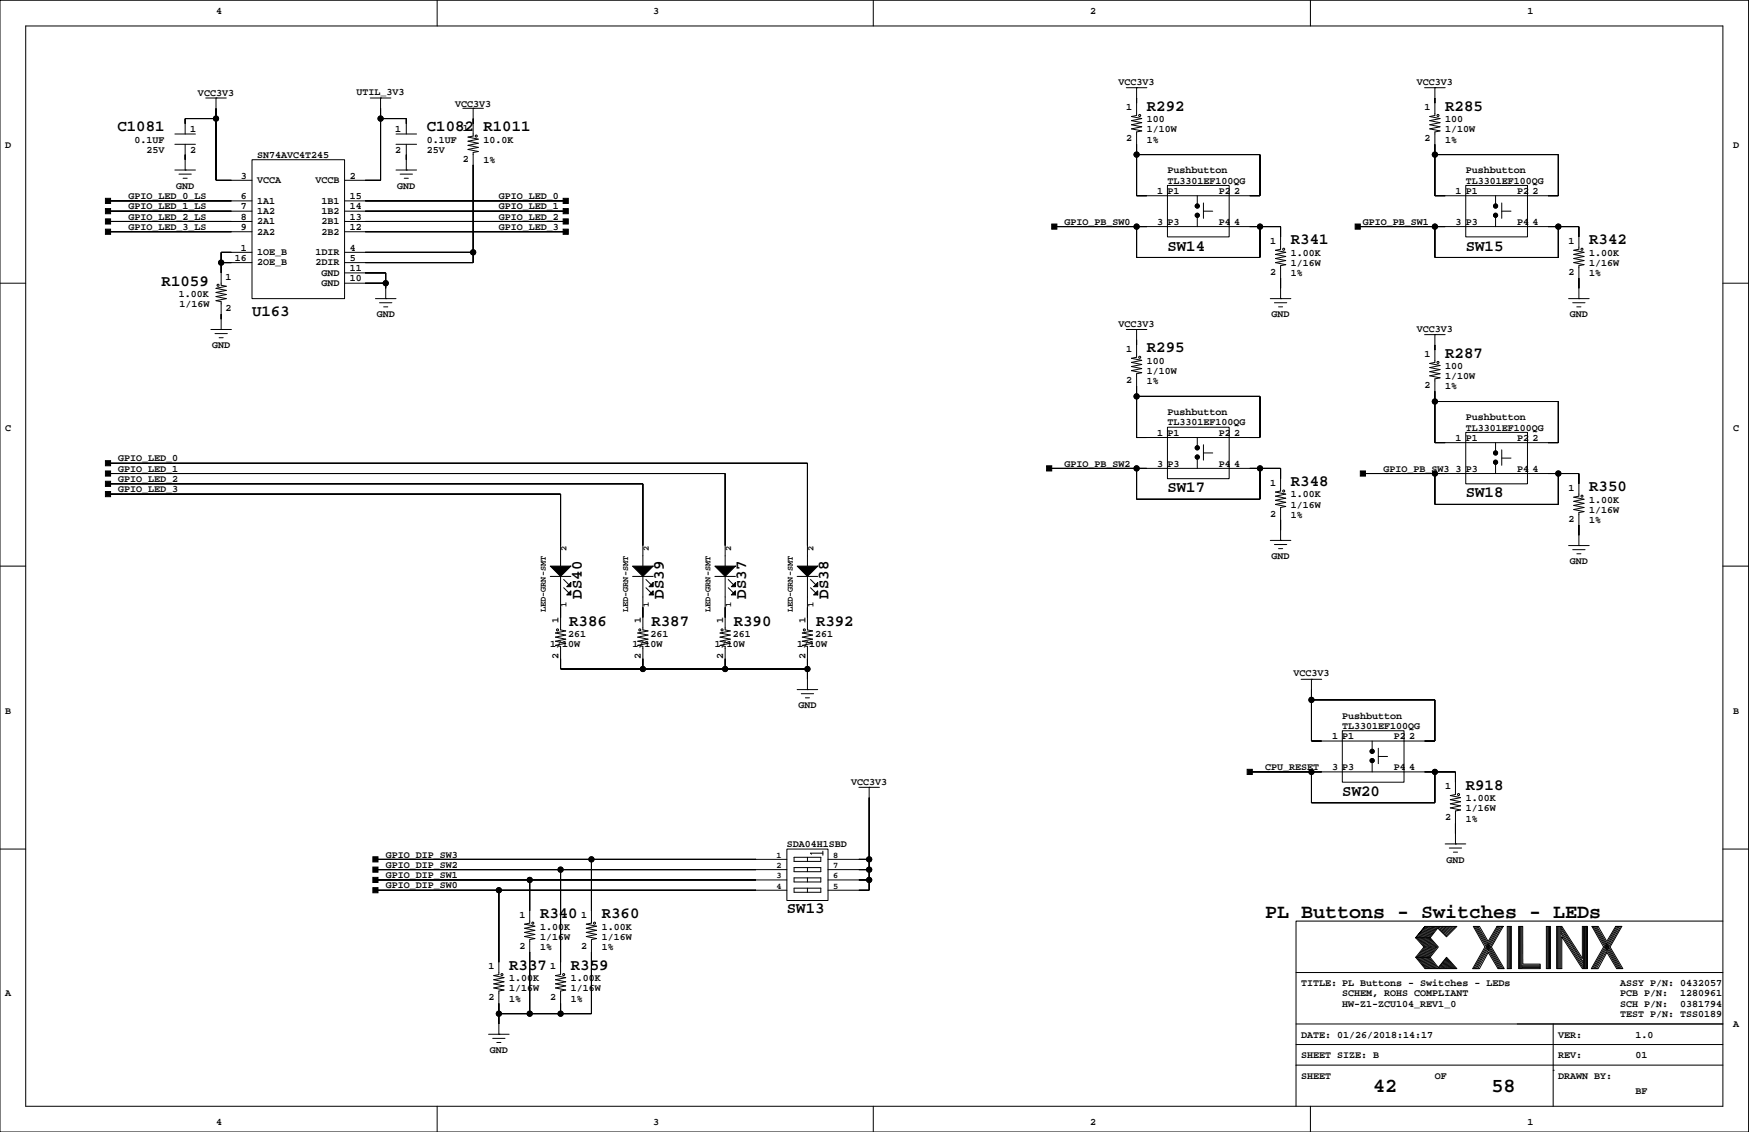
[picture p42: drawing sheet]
<svg xmlns="http://www.w3.org/2000/svg" width="432mm" height="279mm" viewBox="0 0 432 279" stroke-linecap="round" stroke-linejoin="round" font-family="sans-serif">
<defs><g id="words">
<g font-size="4.9">
<text x="312.3" y="226.5">PL Buttons - Switches - LEDs</text>
<text x="339" y="269.6">42</text>
<text x="368.2" y="269.6">58</text>
</g>
<g font-size="3.9">
<text x="283.1" y="27.3">R292</text>
<text x="356.8" y="27.3">R285</text>
<text x="29" y="32.4">C1081</text>
<text x="105.4" y="32.4">C1082</text>
<text x="119.4" y="32.4">R1011</text>
<text x="288.2" y="61.8">SW14</text>
<text x="318.7" y="60.3">R341</text>
<text x="361.9" y="61.8">SW15</text>
<text x="392.3" y="60.3">R342</text>
<text x="39.9" y="70.5">R1059</text>
<text x="62.2" y="78.1">U163</text>
<text x="283.1" y="87">R295</text>
<text x="356.8" y="88.3">R287</text>
<text x="318.7" y="120">R348</text>
<text x="288.2" y="121.5">SW17</text>
<text x="361.9" y="122.8">SW18</text>
<text x="392.3" y="121.3">R350</text>
<text x="143.6" y="147.8" transform="rotate(-90 143.6 147.8)">DS40</text>
<text x="163.9" y="147.8" transform="rotate(-90 163.9 147.8)">DS39</text>
<text x="184.2" y="147.8" transform="rotate(-90 184.2 147.8)">DS37</text>
<text x="204.6" y="147.8" transform="rotate(-90 204.6 147.8)">DS38</text>
<text x="140.5" y="154.5">R386</text>
<text x="160.8" y="154.5">R387</text>
<text x="181.1" y="154.5">R390</text>
<text x="201.5" y="154.5">R392</text>
<text x="331.4" y="196.4">SW20</text>
<text x="361.9" y="194.9">R918</text>
<text x="133.3" y="226.7">R340</text>
<text x="148.6" y="226.7">R360</text>
<text x="194.3" y="225.4">SW13</text>
<text x="125.7" y="239.3">R337</text>
<text x="140.9" y="239.3">R359</text>
</g>
<g font-size="2.5">
<text x="53.3" y="3.4">4</text>
<text x="161.3" y="3.4">3</text>
<text x="269.2" y="3.4">2</text>
<text x="377.1" y="3.4">1</text>
<text x="48.9" y="23.7">VCC3V3</text>
<text x="88" y="23.5">UTIL_3V3</text>
<text x="276.2" y="21">VCC3V3</text>
<text x="349.8" y="21">VCC3V3</text>
<text x="112.4" y="26.3">VCC3V3</text>
<text x="278.1" y="27.2">1</text>
<text x="351.7" y="27.2">1</text>
<text x="33.2" y="35.2">0.1UF</text>
<text x="47" y="32.6">1</text>
<text x="97.6" y="32.6">1</text>
<text x="105.4" y="35.2">0.1UF</text>
<text x="114.3" y="32.3">1</text>
<text x="119.4" y="35.2">10.0K</text>
<text x="278.1" y="34.8">2</text>
<text x="283.1" y="30.1">100</text>
<text x="283.1" y="35.2">1%</text>
<text x="283.1" y="32.6">1/10W</text>
<text x="351.7" y="34.8">2</text>
<text x="356.8" y="30.1">100</text>
<text x="356.8" y="35.2">1%</text>
<text x="356.8" y="32.6">1/10W</text>
<text x="1.3" y="36.4">D</text>
<text x="36.2" y="37.7">25V</text>
<text x="47" y="37.7">2</text>
<text x="63.5" y="39">SN74AVC4T245</text>
<text x="97.6" y="37.7">2</text>
<text x="105.4" y="37.7">25V</text>
<text x="114.3" y="39.9">2</text>
<text x="119.4" y="40.3">1%</text>
<text x="427.9" y="36.4">D</text>
<text x="43.5" y="46.6">GND</text>
<text x="59.5" y="44.1">3</text>
<text x="63.5" y="45.2">VCCA</text>
<text x="77.9" y="45.2">VCCB</text>
<text x="86.3" y="44.1">2</text>
<text x="98.1" y="46.6">GND</text>
<text x="285.7" y="47.9">1 P1</text>
<text x="288.2" y="42.8">Pushbutton</text>
<text x="288.2" y="45.3">TL3301EF100QG</text>
<text x="300.9" y="47.9">P2</text>
<text x="304.7" y="47.9">2</text>
<text x="359.3" y="47.9">1</text>
<text x="361.9" y="47.9">P1</text>
<text x="361.9" y="42.8">Pushbutton</text>
<text x="361.9" y="45.3">TL3301EF100QG</text>
<text x="374.6" y="47.9">P2</text>
<text x="378.4" y="47.9">2</text>
<text x="31.7" y="51.7">GPIO_LED_1_LS</text>
<text x="31.7" y="49.1">GPIO_LED_0_LS</text>
<text x="59.5" y="49.1">6</text>
<text x="59.5" y="51.7">7</text>
<text x="63.5" y="50.3">1A1</text>
<text x="63.5" y="52.8">1A2</text>
<text x="79.4" y="50.3">1B1</text>
<text x="79.4" y="52.8">1B2</text>
<text x="86.3" y="49.1">15</text>
<text x="86.3" y="51.7">14</text>
<text x="123.2" y="51.7">GPIO_LED_1</text>
<text x="123.2" y="49.1">GPIO_LED_0</text>
<text x="31.7" y="56.8">GPIO_LED_3_LS</text>
<text x="31.7" y="54.2">GPIO_LED_2_LS</text>
<text x="59.5" y="54.2">8</text>
<text x="59.5" y="56.8">9</text>
<text x="63.5" y="55.4">2A1</text>
<text x="63.5" y="57.9">2A2</text>
<text x="79.4" y="57.9">2B2</text>
<text x="79.4" y="55.4">2B1</text>
<text x="86.3" y="56.8">12</text>
<text x="86.3" y="54.2">13</text>
<text x="123.2" y="56.8">GPIO_LED_3</text>
<text x="123.2" y="54.2">GPIO_LED_2</text>
<text x="262.8" y="55.5">GPIO_PB_SW0</text>
<text x="285.7" y="55.5">3 P3</text>
<text x="300.9" y="55.5">P4</text>
<text x="304.7" y="55.5">4</text>
<text x="336.5" y="55.5">GPIO_PB_SW1</text>
<text x="359.3" y="55.5">3</text>
<text x="361.9" y="55.5">P3</text>
<text x="374.6" y="55.5">P4</text>
<text x="378.4" y="55.5">4</text>
<text x="58" y="64.4">16</text>
<text x="59.5" y="61.8">1</text>
<text x="63.5" y="65.5">2OE_B</text>
<text x="63.5" y="63">1OE_B</text>
<text x="77.9" y="63">1DIR</text>
<text x="77.9" y="65.5">2DIR</text>
<text x="86.3" y="61.8">4</text>
<text x="86.3" y="64.4">5</text>
<text x="313.6" y="60.2">1</text>
<text x="318.7" y="63.1">1.00K</text>
<text x="318.7" y="65.6">1/16W</text>
<text x="387.3" y="60.2">1</text>
<text x="392.3" y="63.1">1.00K</text>
<text x="392.3" y="65.6">1/16W</text>
<text x="55.7" y="69.1">1</text>
<text x="79.4" y="70.6">GND</text>
<text x="79.4" y="68.1">GND</text>
<text x="86.3" y="66.9">11</text>
<text x="86.3" y="69.5">10</text>
<text x="313.6" y="67.8">2</text>
<text x="318.7" y="68.2">1%</text>
<text x="387.3" y="67.8">2</text>
<text x="392.3" y="68.2">1%</text>
<text x="44.1" y="73.3">1.00K</text>
<text x="44.3" y="75.8">1/16W</text>
<text x="55.7" y="76.7">2</text>
<text x="93" y="78.3">GND</text>
<text x="276.2" y="80.6">VCC3V3</text>
<text x="313.9" y="78.3">GND</text>
<text x="349.8" y="81.9">VCC3V3</text>
<text x="387.6" y="78.3">GND</text>
<text x="52.4" y="86">GND</text>
<text x="278.1" y="86.9">1</text>
<text x="283.1" y="89.8">100</text>
<text x="351.7" y="88.1">1</text>
<text x="278.1" y="94.5">2</text>
<text x="283.1" y="94.9">1%</text>
<text x="283.1" y="92.3">1/10W</text>
<text x="351.7" y="95.8">2</text>
<text x="356.8" y="91">100</text>
<text x="356.8" y="93.6">1/10W</text>
<text x="356.8" y="96.1">1%</text>
<text x="1.3" y="106.3">C</text>
<text x="285.7" y="107.5">1 P1</text>
<text x="288.2" y="102.5">Pushbutton</text>
<text x="288.2" y="105">TL3301EF100QG</text>
<text x="300.9" y="107.5">P2</text>
<text x="304.7" y="107.5">2</text>
<text x="361.9" y="103.7">Pushbutton</text>
<text x="361.9" y="106.3">TL3301EF100QG</text>
<text x="427.9" y="106.3">C</text>
<text x="29.2" y="113.9">GPIO_LED_0</text>
<text x="359.3" y="108.8">1</text>
<text x="361.9" y="108.8">P1</text>
<text x="374.6" y="108.8">P2</text>
<text x="378.4" y="108.8">2</text>
<text x="29.2" y="119">GPIO_LED_2</text>
<text x="29.2" y="116.4">GPIO_LED_1</text>
<text x="262.8" y="115.2">GPIO_PB_SW2</text>
<text x="285.7" y="115.2">3 P3</text>
<text x="300.9" y="115.2">P4</text>
<text x="304.7" y="115.2">4</text>
<text x="313.6" y="119.9">1</text>
<text x="341.6" y="116.4">GPIO_PB_SW3</text>
<text x="359.3" y="116.4">3</text>
<text x="361.9" y="116.4">P3</text>
<text x="374.6" y="116.4">P4</text>
<text x="378.4" y="116.4">4</text>
<text x="29.2" y="121.5">GPIO_LED_3</text>
<text x="318.7" y="122.8">1.00K</text>
<text x="318.7" y="125.3">1/16W</text>
<text x="387.3" y="121.1">1</text>
<text x="392.3" y="124.1">1.00K</text>
<text x="313.6" y="127.5">2</text>
<text x="318.7" y="127.9">1%</text>
<text x="387.3" y="128.8">2</text>
<text x="392.3" y="129.1">1%</text>
<text x="392.3" y="126.6">1/16W</text>
<text x="313.9" y="138">GND</text>
<text x="387.6" y="139.3">GND</text>
<text x="137.9" y="153.7" transform="rotate(-90 137.9 153.7)">1</text>
<text x="158.2" y="153.7" transform="rotate(-90 158.2 153.7)">1</text>
<text x="178.5" y="153.7" transform="rotate(-90 178.5 153.7)">1</text>
<text x="198.8" y="153.7" transform="rotate(-90 198.8 153.7)">1</text>
<text x="135.9" y="159.6">1/10W</text>
<text x="140.3" y="157.3">261</text>
<text x="156.2" y="159.6">1/10W</text>
<text x="160.6" y="157.3">261</text>
<text x="176.5" y="159.6">1/10W</text>
<text x="180.9" y="157.3">261</text>
<text x="196.8" y="159.6">1/10W</text>
<text x="201.2" y="157.3">261</text>
<text x="137.9" y="162.6" transform="rotate(-90 137.9 162.6)">2</text>
<text x="158.2" y="162.6" transform="rotate(-90 158.2 162.6)">2</text>
<text x="178.5" y="162.6" transform="rotate(-90 178.5 162.6)">2</text>
<text x="198.8" y="162.6" transform="rotate(-90 198.8 162.6)">2</text>
<text x="319.3" y="167">VCC3V3</text>
<text x="1.3" y="176.1">B</text>
<text x="197.1" y="174.8">GND</text>
<text x="331.4" y="177.4">Pushbutton</text>
<text x="331.4" y="179.9">TL3301EF100QG</text>
<text x="427.9" y="176.1">B</text>
<text x="328.9" y="182.5">1</text>
<text x="331.4" y="182.5">P1</text>
<text x="344.1" y="182.5">P2</text>
<text x="347.9" y="182.5">2</text>
<text x="312.3" y="190.1">CPU_RESET</text>
<text x="328.9" y="190.1">3</text>
<text x="331.4" y="190.1">P3</text>
<text x="344.1" y="190.1">P4</text>
<text x="347.9" y="190.1">4</text>
<text x="210.1" y="193.6">VCC3V3</text>
<text x="356.8" y="194.8">1</text>
<text x="361.9" y="197.7">1.00K</text>
<text x="356.8" y="202.4">2</text>
<text x="361.9" y="202.8">1%</text>
<text x="361.9" y="200.2">1/16W</text>
<text x="194.3" y="209.1">SDA04H1SBD</text>
<text x="95.2" y="214.2">GPIO_DIP_SW2</text>
<text x="95.2" y="211.7">GPIO_DIP_SW3</text>
<text x="357.1" y="212.9">GND</text>
<text x="95.2" y="216.7">GPIO_DIP_SW1</text>
<text x="95.2" y="219.3">GPIO_DIP_SW0</text>
<text x="128.2" y="226.5">1</text>
<text x="143.5" y="226.5">1</text>
<text x="133.3" y="229.4">1.00K</text>
<text x="133.3" y="232">1/16W</text>
<text x="148.6" y="229.4">1.00K</text>
<text x="148.6" y="232">1/16W</text>
<text x="120.6" y="239.2">1</text>
<text x="128.2" y="234.1">2</text>
<text x="133.3" y="234.5">1%</text>
<text x="135.9" y="239.2">1</text>
<text x="143.5" y="234.1">2</text>
<text x="148.6" y="234.5">1%</text>
<text x="1.3" y="245.9">A</text>
<text x="125.7" y="242.1">1.00K</text>
<text x="125.7" y="244.7">1/16W</text>
<text x="140.9" y="242.1">1.00K</text>
<text x="140.9" y="244.7">1/16W</text>
<text x="321.2" y="243.4">TITLE: PL Buttons - Switches - LEDs</text>
<text x="331.4" y="245.9">SCHEM, ROHS COMPLIANT</text>
<text x="400" y="245.9">PCB P/N:</text>
<text x="400" y="243.4">ASSY P/N: 0432057</text>
<text x="414.8" y="245.9">1280961</text>
<text x="120.6" y="246.8">2</text>
<text x="125.7" y="247.2">1%</text>
<text x="135.9" y="246.8">2</text>
<text x="140.9" y="247.2">1%</text>
<text x="331.4" y="248.5">HW-Z1-ZCU104_REV1_0</text>
<text x="400" y="251">TEST P/N: TSS0189</text>
<text x="400" y="248.5">SCH P/N:</text>
<text x="414.8" y="248.5">0381794</text>
<text x="321.2" y="256.1">DATE: 01/26/2018:14:17</text>
<text x="384.7" y="256.1">VER:</text>
<text x="403.8" y="256.1">1.0</text>
<text x="427.9" y="253.6">A</text>
<text x="120.9" y="259.9">GND</text>
<text x="321.2" y="261.2">SHEET SIZE: B</text>
<text x="384.7" y="261.2">REV:</text>
<text x="403.8" y="261.2">01</text>
<text x="321.2" y="266.3">SHEET</text>
<text x="354.2" y="266.3">OF</text>
<text x="384.7" y="266.3">DRAWN BY:</text>
<text x="403.8" y="270.1">BF</text>
<text x="53.3" y="277.7">4</text>
<text x="161.3" y="277.7">3</text>
<text x="269.2" y="277.7">2</text>
<text x="377.1" y="277.7">1</text>
</g>
<g font-size="2.1">
<text x="139.9" y="135.9" transform="rotate(-90 139.9 135.9)">2</text>
<text x="160.2" y="135.9" transform="rotate(-90 160.2 135.9)">2</text>
<text x="180.5" y="135.9" transform="rotate(-90 180.5 135.9)">2</text>
<text x="200.8" y="135.9" transform="rotate(-90 200.8 135.9)">2</text>
<text x="139.9" y="149.9" transform="rotate(-90 139.9 149.9)">1</text>
<text x="160.2" y="149.9" transform="rotate(-90 160.2 149.9)">1</text>
<text x="180.5" y="149.9" transform="rotate(-90 180.5 149.9)">1</text>
<text x="200.8" y="149.9" transform="rotate(-90 200.8 149.9)">1</text>
<text x="134.8" y="151.2" transform="rotate(-90 134.8 151.2)">LED-GRN-SMT</text>
<text x="155.1" y="151.2" transform="rotate(-90 155.1 151.2)">LED-GRN-SMT</text>
<text x="175.4" y="151.2" transform="rotate(-90 175.4 151.2)">LED-GRN-SMT</text>
<text x="195.7" y="151.2" transform="rotate(-90 195.7 151.2)">LED-GRN-SMT</text>
<text x="191.7" y="211.7">1</text>
<text x="191.7" y="214.3">2</text>
<text x="205.7" y="214.3">7</text>
<text x="205.7" y="211.7">8</text>
<text x="191.7" y="216.8">3</text>
<text x="191.7" y="219.3">4</text>
<text x="205.7" y="219.3">5</text>
<text x="205.7" y="216.8">6</text>
</g>
</g></defs>
<g fill="none" stroke="#000" stroke-width=".25">
<path d="M0 .1h431.7v279.3h-431.7zM6.3 6.4h419.1v266.7h-419.1zM107.9 .1v6.3M215.6 .1v6.3M323.5 .1v6.3M43.2 35.6h5M43.2 33.1h5M45.7 35.6v6.4M50.8 24.2h5.1M53.3 24.2h.1M53.3 24.2v20.3h8.9M53.3 29.3h-7.6v3.8"/>
<path d="M62.2 39.4h22.9v34.3h-22.9zM91.4 24.2h5.1M94 24.2h.1M94 24.2v20.3h-8.9M94 29.3h6.3v3.8M97.8 35.6h5M97.8 33.1h5M100.3 35.6v6.4M114.3 26.7h5.1M116.8 26.7h.1M116.8 26.7v6.9l-1.3 .2 2.6 .5-2.6 .6 2.6 .5-2.6 .5 2.6 .5-2.6 .5 2.6 .5-1.3 .2v27.2h-31.7M278.1 21.6h5"/>
<path d="M280.6 21.6h.1M280.6 21.6v6.9l-1.3 .3 2.6 .5-2.6 .5 2.6 .5-2.6 .5 2.6 .5-2.6 .5 2.6 .5-1.3 .3v15.7h30.5v-10.1h-30.5M351.7 21.6h5.1M354.2 21.6h.1M354.2 21.6v6.9l-1.2 .3 2.5 .5-2.5 .5 2.5 .5-2.5 .5 2.5 .5-2.5 .5 2.5 .5-1.3 .3v15.7h30.5v-10.1h-30.5M26.7 52.1h35.5M26.7 49.6h35.5M26.7 57.2h35.5M26.7 54.7h35.5M43.2 42h5M44.2 43h3M45.2 44h1"/>
<path d="M45.7 42h.1M85.1 52.1h54.6M85.1 49.6h54.6M85.1 57.2h54.6M85.1 54.7h54.6M97.8 42h5M98.8 43h3M99.8 44h1M100.3 42h.1M260.3 55.9h55.9v5.6l-1.3 .3 2.5 .5-2.5 .5 2.5 .5-2.5 .5 2.5 .5-2.5 .5 2.5 .5-1.2 .3v8.1M280.6 55.9v7.6h30.5v-7.6M288.2 45.8h15.3v12.7h-15.3z"/>
<path d="M295.6 48.3v2M295.6 53.6v2.3M297.1 50.1v3.8M297.1 52.1h2.3M335.2 55.9h54.6v5.6l-1.3 .3 2.6 .5-2.6 .5 2.6 .5-2.6 .5 2.6 .5-2.6 .5 2.6 .5-1.3 .3v8.1M354.2 55.9v7.6h30.5v-7.6M361.9 45.8h15.2v12.7h-15.2zM369.2 48.3v2M369.2 53.6v2.3M370.8 52.1h2.2M370.8 50.1v3.8M0 69.9h6.3"/>
<path d="M54.6 64.8h7.6M62.2 62.3h-7.6v8.1l1.3 .3-2.6 .5 2.6 .5-2.6 .5 2.6 .5-2.6 .5 2.6 .5-2.6 .5 1.3 .3v6.8M85.1 69.9h10.1M85.1 67.4h10.1v6.3M85.1 62.3h31.7M92.7 73.7h5.1M93.7 74.7h3.1M94.7 75.7h1M95.2 73.7h.1M313.6 73.7h5.1M314.6 74.7h3.1M315.7 75.7h1"/>
<path d="M316.2 73.7h.1M387.3 73.7h5M388.3 74.7h3M389.3 75.7h1M389.8 73.7h.1M425.4 69.9h6.3M52.1 81.3h5M53.1 82.3h3M54.1 83.4h1M54.6 81.3h.1M278.1 81.3h5M280.6 81.3h.1"/>
<path d="M280.6 81.3v6.9l-1.3 .2 2.6 .5-2.6 .6 2.6 .5-2.6 .5 2.6 .5-2.6 .5 2.6 .5-1.3 .2v15.8h30.5v-10.2h-30.5M351.7 82.6h5.1M354.2 82.6h.1M354.2 82.6v6.9l-1.2 .2 2.5 .5-2.5 .5 2.5 .5-2.5 .5 2.5 .5-2.5 .6 2.5 .5-1.3 .2v15.8h30.5v-10.2h-30.5M26.7 116.9h152.3v22.8M26.7 114.3h172.6v25.4M26.7 119.4h132v20.3M259 115.6h57.2v5.6l-1.3 .2 2.5 .6-2.5 .5 2.5 .5-2.5 .5 2.5 .5-2.5 .5 2.5 .5-1.2 .3v8.1M280.6 115.6v7.6h30.5v-7.6M288.2 105.4h15.3v12.7h-15.3zM295.6 108v2M295.6 113.3v2.3"/>
<path d="M297.1 109.8v3.8M297.1 111.8h2.3M336.5 116.9h53.3v5.6l-1.3 .2 2.6 .5-2.6 .5 2.6 .5-2.6 .5 2.6 .6-2.6 .5 2.6 .5-1.3 .2v8.2M354.2 116.9v7.6h30.5v-7.6M361.9 106.7h15.2v12.7h-15.2zM369.2 109.3v2M369.2 114.6v2.3M370.8 111v3.8M370.8 113.1h2.2M0 139.7h6.3M26.7 122h111.7v17.7M313.6 133.4h5.1"/>
<path d="M314.6 134.4h3.1M315.7 135.4h1M316.2 133.4h.1M387.3 134.7h5M388.3 135.7h3M389.3 136.7h1M389.8 134.7h.1M425.4 139.7h6.3M135.9 142.3h5M138.4 142.3v13.2l1.3 .2-2.6 .5 2.6 .5-2.6 .6 2.6 .5-2.6 .5 2.6 .5-2.6 .5 1.3 .2v5.6h60.9M139.2 143l1.2 1.3M139.2 145.1l1.2 1.2"/>
<path d="M156.2 142.3h5.1M158.7 142.3v13.2l1.3 .2-2.6 .5 2.6 .5-2.6 .6 2.6 .5-2.6 .5 2.6 .5-2.6 .5 1.3 .2v5.6M159.5 143l1.2 1.3M159.5 145.1l1.2 1.2M176.5 142.3h5.1M179 142.3v13.2l1.3 .2-2.5 .5 2.5 .5-2.5 .6 2.5 .5-2.5 .5 2.5 .5-2.5 .5 1.2 .2v5.6M179.8 143l1.3 1.3M179.8 145.1l1.3 1.2M196.8 142.3h5.1M199.3 142.3v13.2l1.3 .2-2.5 .5 2.5 .5-2.5 .6 2.5 .5-2.5 .5 2.5 .5-2.5 .5 1.2 .2v10.7M200.1 143l1.3 1.3M200.1 145.1l1.3 1.2"/>
<path d="M196.8 170.2h5.1M197.8 171.2h3.1M198.8 172.2h1.1M199.3 170.2h.1M321.2 167.7h5.1M323.8 167.7h.1M323.8 167.7v15.2h30.4v-10.2h-30.4M212 194.3h5.1M214.6 194.3h.1M214.6 194.3v25.4h-10.2M308.5 190.5h50.8v5.6l-1.2 .3 2.5 .5-2.5 .5 2.5 .5-2.5 .5 2.5 .5-2.5 .5 2.5 .5-1.3 .3v8.1M323.8 190.5v7.6h30.4v-7.6"/>
<path d="M331.4 180.4h15.2v12.7h-15.2zM338.8 182.9v2M338.8 188.2v2.3M340.3 184.7v3.8M340.3 186.7h2.3M0 209.6h6.3M92.7 219.7h101.6M92.7 214.6h101.6M92.7 212.1h101.6M92.7 217.2h101.6M123.2 219.7v20.8l-1.3 .3 2.5 .5-2.5 .5 2.5 .5-2.5 .5 2.5 .5-2.5 .5 2.5 .6-1.2 .2v10.7M130.8 217.2v10.6l-1.3 .3 2.6 .5-2.6 .5 2.6 .5-2.6 .5 2.6 .5-2.6 .6 2.6 .5-1.3 .2v18.3"/>
<path d="M138.4 214.6v25.9l-1.3 .3 2.6 .5-2.6 .5 2.6 .5-2.6 .5 2.6 .5-2.6 .5 2.6 .6-1.3 .2v5.6M146 212.1v15.7l-1.3 .3 2.6 .5-2.6 .5 2.6 .5-2.6 .5 2.6 .5-2.6 .6 2.6 .5-1.3 .2v18.3h-22.8M194.3 209.6h10.1v12.7h-10.1zM196 219.2h6.6v1h-6.6zM196 211.6h6.6v1h-6.6zM196 214.1h6.6v1.1h-6.6zM196 216.7h6.6v1h-6.6zM199.3 211.6v1M199.3 214.1v1.1M199.3 216.7v1M199.3 219.2v1M203.2 210.6h-3.1l.3 .2"/>
<path d="M203.2 210.1v1M204.4 214.6h10.2M204.4 212.1h10.2M204.4 217.2h10.2M356.8 208.3h5.1M357.8 209.3h3.1M358.8 210.3h1M359.3 208.3h.1M425.4 209.6h6.3M349.5 236.3h3.6M349.9 231.5l1.9 2.2-2 2.6 2.2 2.8M350.1 236.3l2.2 2.8"/>
<path d="M350.2 231.5l1.9 2.3-2 2.5M350.4 236.3l2.2 2.8M350.5 231.5l1.9 2.3-2 2.5M350.6 236.3l2.3 2.7M350.8 231.5l1.9 2.3-2 2.5M351 236.3l2.2 2.8M351.1 231.5l1.9 2.3-2 2.5M351.3 236.3l2.2 2.8M351.4 231.5l1.9 2.3-2 2.5M351.6 236.3l2.2 2.8M351.7 231.5l1.9 2.2M351.8 228.7l-2.3 2.8 2.3-2.8h7.9l-2.6 2.5-2.1-2.1-1.9 2.4 2 2.2-2 2.6 2 2.5 2-2.5 2.6 2.8h-7.9l-2.3-2.8"/>
<path d="M351.9 236.3l2.2 2.8M352 231.5l1.9 2.2M352.1 228.7l-2.2 2.7M352.2 236.3l2.2 2.8M352.3 231.5l1.9 2.3-2 2.5M352.4 228.7l-2.2 2.7M352.5 236.3l2.2 2.8M352.6 231.5l1.9 2.2M352.7 228.7l-2.2 2.7M352.8 236.3l2.2 2.8M352.8 231.5l2 2.2M353 228.7l-2.2 2.7"/>
<path d="M353.1 231.5h-3.6l2.1 2.2-2.1 2.6M353.2 228.7l-2.1 2.7M353.6 233.8l-2 2.5M353.6 228.7l-2.2 2.7M353.8 228.7l-2.1 2.7M353.9 233.8l-1.9 2.4M354.1 228.7l-2.1 2.7M354.4 228.7l-2.1 2.7M354.5 233.8l-2 2.5M354.7 228.7l-2.1 2.7M354.8 233.8l-2 2.5M355 228.7l-2.1 2.7"/>
<path d="M355.2 238.8l.2 .3M355.3 238.6l.4 .5M355.4 228.7l-.4 .4M355.4 238.4l.6 .7M355.6 238.3l.7 .8M355.7 238.1l.9 1M355.7 228.7l-.5 .5M355.9 237.9l1 1.2M356 237.8l1.2 1.3M356.1 228.7l-.8 .7M356.1 237.6l1.4 1.4M356.3 237.4l1.5 1.7"/>
<path d="M356.4 237.2l1.6 1.9M356.5 228.7l-1 .9M356.5 237.1l1.8 2M356.7 236.9l1.9 2.2M356.8 236.7l2.1 2.4M356.8 228.7l-1.1 1.1M356.9 236.6l2.3 2.5M357.1 236.5l2.3 2.6M357.2 228.7l-1.3 1.2M357.5 228.7l-1.4 1.4M357.8 228.7l-1.6 1.6M358.2 228.7l-1.8 1.7"/>
<path d="M358.5 228.7l-1.9 1.9M359 228.7l-2.2 2.1M359.3 228.7l-2.3 2.3M364 228.7l6.1 10.4M364.3 228.7l6.1 10.4M364.6 228.7l6.1 10.4M364.9 228.7l6.1 10.4M367.4 232.3l-2.1-3.6h-1.6l2.9 5-3 5.4h1.7l2.1-4 2.4 4h1.6l-3.2-5.4M369.6 228.7l-2.2 3.6M369.8 228.7l-5.9 10.4M370.2 228.7l-6 10.4M370.5 228.7l-6 10.4"/>
<path d="M370.8 228.7l-6 10.4M371.1 228.7h-1.5h1.5l-2.9 5M372.1 228.7h1v10.4h-1zM372.4 228.7v10.4M372.6 228.7v10.4M372.9 228.7v10.4M374.9 228.7h1v9.3h4.3v1.1h-5.3zM375.1 228.7v10.4M375.4 228.7v10.4M375.7 228.7v10.4M375.7 238.2h4.5M375.7 238.5h4.5"/>
<path d="M375.7 238.8h4.5M381.8 228.7h1v10.4h-1zM382 228.7v10.4M382.3 228.7v10.4M382.5 228.7v10.4M384.3 228.7h1.3l5.1 7.8v-7.8h1.2v10.4h-1.2l-5.1-7.9v7.9h-1.3zM384.5 228.7v10.4M384.8 228.7v10.4M385.1 228.7v10.4M385.3 228.7v10.4M385.3 230.3l5.6 8.7M385.3 229.8l5.6 8.7"/>
<path d="M385.3 229.2l5.6 8.7M385.3 228.8l5.6 8.7M390.9 228.7v10.4M391.2 228.7v10.4M391.5 228.7v10.4M391.7 228.6v10.4M393.3 228.7l6.1 10.4M393.6 228.7l6.1 10.4M393.9 228.7l6.1 10.4M394.2 228.7l6.1 10.4M396.7 232.3l-2.1-3.6h-1.6l2.9 5-3 5.4M397.5 233.7l3.2 5.4h-1.6l-2.4-4-2.2 4h-1.6"/>
<path d="M398.9 228.7l-2.2 3.6M399.1 228.7l-6 10.4M399.4 228.7l-5.9 10.4M399.7 228.7l-5.9 10.4M400.1 228.7l-6 10.4M400.4 228.7h-1.5h1.5l-2.9 5M425.4 227.3h-105.4v35.6M120.6 255.3h5.1M121.6 256.3h3.1M122.7 257.3h1M123.2 255.3h.1M320 257.8h105.4"/>
<path d="M320 252.7h105.4M320 240h105.4M383.5 252.7v20.4M107.9 273.1v6.3M215.6 273.1v6.3M320 262.9v10.2M320 262.9h105.4M323.5 273.1v6.3M383.5 264.2h.1"/>
<circle cx="53.3" cy="29.3" r=".63"/>
<circle cx="94" cy="29.3" r=".63"/>
<circle cx="117.6" cy="33.6" r=".25"/>
<circle cx="280.6" cy="38.2" r=".63"/>
<circle cx="281.4" cy="28.5" r=".25"/>
<circle cx="354.2" cy="38.2" r=".63"/>
<circle cx="355" cy="28.5" r=".25"/>
<circle cx="280.6" cy="55.9" r=".63"/>
<circle cx="295.6" cy="53.1" r=".51"/>
<circle cx="295.6" cy="50.9" r=".51"/>
<circle cx="311.1" cy="55.9" r=".63"/>
<circle cx="354.2" cy="55.9" r=".63"/>
<circle cx="369.2" cy="53.1" r=".51"/>
<circle cx="369.2" cy="50.9" r=".51"/>
<circle cx="384.7" cy="55.9" r=".63"/>
<circle cx="53.8" cy="70.4" r=".25"/>
<circle cx="54.6" cy="64.8" r=".63"/>
<circle cx="95.2" cy="69.9" r=".63"/>
<circle cx="116.8" cy="62.3" r=".63"/>
<circle cx="316.9" cy="61.5" r=".25"/>
<circle cx="390.6" cy="61.5" r=".25"/>
<circle cx="280.6" cy="97.8" r=".63"/>
<circle cx="281.4" cy="88.2" r=".25"/>
<circle cx="354.2" cy="99.1" r=".63"/>
<circle cx="355" cy="89.5" r=".25"/>
<circle cx="280.6" cy="115.6" r=".63"/>
<circle cx="295.6" cy="110.5" r=".51"/>
<circle cx="295.6" cy="112.8" r=".51"/>
<circle cx="311.1" cy="115.6" r=".63"/>
<circle cx="354.2" cy="116.9" r=".63"/>
<circle cx="369.2" cy="114.1" r=".51"/>
<circle cx="369.2" cy="111.8" r=".51"/>
<circle cx="384.7" cy="116.9" r=".63"/>
<circle cx="316.9" cy="121.2" r=".25"/>
<circle cx="390.6" cy="122.5" r=".25"/>
<circle cx="137.6" cy="155.5" r=".25"/>
<circle cx="158" cy="155.5" r=".25"/>
<circle cx="178.3" cy="155.5" r=".25"/>
<circle cx="198.6" cy="155.5" r=".25"/>
<circle cx="158.7" cy="165.1" r=".63"/>
<circle cx="179" cy="165.1" r=".63"/>
<circle cx="199.3" cy="165.1" r=".63"/>
<circle cx="323.8" cy="172.7" r=".63"/>
<circle cx="323.8" cy="190.5" r=".63"/>
<circle cx="338.8" cy="187.7" r=".51"/>
<circle cx="338.8" cy="185.4" r=".51"/>
<circle cx="354.2" cy="190.5" r=".63"/>
<circle cx="360.1" cy="196.1" r=".25"/>
<circle cx="123.2" cy="219.7" r=".63"/>
<circle cx="130.8" cy="217.2" r=".63"/>
<circle cx="138.4" cy="214.6" r=".63"/>
<circle cx="146" cy="212.1" r=".63"/>
<circle cx="214.6" cy="214.6" r=".63"/>
<circle cx="214.6" cy="217.2" r=".63"/>
<circle cx="214.6" cy="212.1" r=".63"/>
<circle cx="131.5" cy="227.8" r=".25"/>
<circle cx="146.8" cy="227.8" r=".25"/>
<circle cx="123.2" cy="250.2" r=".63"/>
<circle cx="123.9" cy="240.5" r=".25"/>
<circle cx="130.8" cy="250.2" r=".63"/>
<circle cx="138.4" cy="250.2" r=".63"/>
<circle cx="139.2" cy="240.5" r=".25"/>
</g>
<g fill="#000" stroke="#000" stroke-width=".25">
<path d="M45.7 29.3v1.2z" fill-rule="evenodd"/>
<path d="M45.7 38.2v1.2z" fill-rule="evenodd"/>
<path d="M45.7 29.3h7.6z" fill-rule="evenodd"/>
<path d="M53.3 29.3v15.2z" fill-rule="evenodd"/>
<path d="M53.3 26.7v2.6z" fill-rule="evenodd"/>
<path d="M94 29.3v15.2z" fill-rule="evenodd"/>
<path d="M94 26.7v2.6z" fill-rule="evenodd"/>
<path d="M100.3 29.3v1.2z" fill-rule="evenodd"/>
<path d="M94 29.3h6.3z" fill-rule="evenodd"/>
<path d="M100.3 38.2v1.2z" fill-rule="evenodd"/>
<path d="M116.8 29.3v1.2z" fill-rule="evenodd"/>
<path d="M280.6 35.6v2.6z" fill-rule="evenodd"/>
<path d="M280.6 38.2v10.1z" fill-rule="evenodd"/>
<path d="M280.6 24.2v1.3z" fill-rule="evenodd"/>
<path d="M311.1 38.2v10.1z" fill-rule="evenodd"/>
<path d="M280.6 38.2h30.5z" fill-rule="evenodd"/>
<path d="M354.2 38.2v10.1z" fill-rule="evenodd"/>
<path d="M354.2 35.6v2.6z" fill-rule="evenodd"/>
<path d="M354.2 24.2v1.3z" fill-rule="evenodd"/>
<path d="M384.7 38.2v10.1z" fill-rule="evenodd"/>
<path d="M354.2 38.2h30.5z" fill-rule="evenodd"/>
<path d="M26 56.6h1.3v1.2h-1.3z" fill-rule="evenodd"/>
<path d="M26 54h1.3v1.3h-1.3z" fill-rule="evenodd"/>
<path d="M26 51.5h1.3v1.3h-1.3z" fill-rule="evenodd"/>
<path d="M26 48.9h1.3v1.3h-1.3z" fill-rule="evenodd"/>
<path d="M53.3 44.5h3.8z" fill-rule="evenodd"/>
<path d="M26.7 57.2h30.4z" fill-rule="evenodd"/>
<path d="M26.7 54.7h30.4z" fill-rule="evenodd"/>
<path d="M26.7 52.1h30.4z" fill-rule="evenodd"/>
<path d="M26.7 49.6h30.4z" fill-rule="evenodd"/>
<path d="M90.1 44.5h3.9z" fill-rule="evenodd"/>
<path d="M116.8 40.7v21.6z" fill-rule="evenodd"/>
<path d="M139 56.6h1.3v1.2h-1.3z" fill-rule="evenodd"/>
<path d="M139 54h1.3v1.3h-1.3z" fill-rule="evenodd"/>
<path d="M139 51.5h1.3v1.3h-1.3z" fill-rule="evenodd"/>
<path d="M139 48.9h1.3v1.3h-1.3z" fill-rule="evenodd"/>
<path d="M90.1 57.2h49.6z" fill-rule="evenodd"/>
<path d="M90.1 54.7h49.6z" fill-rule="evenodd"/>
<path d="M90.1 52.1h49.6z" fill-rule="evenodd"/>
<path d="M90.1 49.6h49.6z" fill-rule="evenodd"/>
<path d="M259.7 55.3h1.2v1.3h-1.2z" fill-rule="evenodd"/>
<path d="M260.3 55.9h20.3z" fill-rule="evenodd"/>
<path d="M280.6 55.9v7.6z" fill-rule="evenodd"/>
<path d="M280.6 48.3h2.5z" fill-rule="evenodd"/>
<path d="M280.6 55.9h2.5z" fill-rule="evenodd"/>
<path d="M308.5 48.3h2.6z" fill-rule="evenodd"/>
<path d="M311.1 55.9v7.6z" fill-rule="evenodd"/>
<path d="M308.5 55.9h2.6z" fill-rule="evenodd"/>
<path d="M311.1 55.9h5.1z" fill-rule="evenodd"/>
<path d="M316.2 55.9v2.6z" fill-rule="evenodd"/>
<path d="M334.6 55.3h1.2v1.3h-1.2z" fill-rule="evenodd"/>
<path d="M354.2 55.9v7.6z" fill-rule="evenodd"/>
<path d="M335.2 55.9h19z" fill-rule="evenodd"/>
<path d="M354.2 48.3h2.6z" fill-rule="evenodd"/>
<path d="M354.2 55.9h2.6z" fill-rule="evenodd"/>
<path d="M382.2 48.3h2.5z" fill-rule="evenodd"/>
<path d="M382.2 55.9h2.5z" fill-rule="evenodd"/>
<path d="M384.7 55.9v7.6z" fill-rule="evenodd"/>
<path d="M389.8 55.9v2.6z" fill-rule="evenodd"/>
<path d="M384.7 55.9h5.1z" fill-rule="evenodd"/>
<path d="M54.6 64.8v2.6z" fill-rule="evenodd"/>
<path d="M54.6 62.3v2.5z" fill-rule="evenodd"/>
<path d="M54.6 77.5v1.3z" fill-rule="evenodd"/>
<path d="M54.6 64.8h2.5z" fill-rule="evenodd"/>
<path d="M54.6 62.3h2.5z" fill-rule="evenodd"/>
<path d="M90.1 69.9h5.1z" fill-rule="evenodd"/>
<path d="M90.1 67.4h5.1z" fill-rule="evenodd"/>
<path d="M95.2 67.4v2.5z" fill-rule="evenodd"/>
<path d="M95.2 69.9v1.3z" fill-rule="evenodd"/>
<path d="M90.1 64.8h26.7z" fill-rule="evenodd"/>
<path d="M90.1 62.3h26.7z" fill-rule="evenodd"/>
<path d="M116.8 62.3v2.5z" fill-rule="evenodd"/>
<path d="M280.6 63.5h30.5z" fill-rule="evenodd"/>
<path d="M316.2 68.6v2.6z" fill-rule="evenodd"/>
<path d="M354.2 63.5h30.5z" fill-rule="evenodd"/>
<path d="M389.8 68.6v2.6z" fill-rule="evenodd"/>
<path d="M280.6 97.8v10.2z" fill-rule="evenodd"/>
<path d="M280.6 95.3v2.5z" fill-rule="evenodd"/>
<path d="M280.6 83.9v1.2z" fill-rule="evenodd"/>
<path d="M311.1 97.8v10.2z" fill-rule="evenodd"/>
<path d="M280.6 97.8h30.5z" fill-rule="evenodd"/>
<path d="M354.2 96.6v2.5z" fill-rule="evenodd"/>
<path d="M354.2 99.1v10.2z" fill-rule="evenodd"/>
<path d="M354.2 85.1v1.3z" fill-rule="evenodd"/>
<path d="M384.7 99.1v10.2z" fill-rule="evenodd"/>
<path d="M354.2 99.1h30.5z" fill-rule="evenodd"/>
<path d="M26 116.2h1.3v1.3h-1.3z" fill-rule="evenodd"/>
<path d="M26 113.7h1.3v1.3h-1.3z" fill-rule="evenodd"/>
<path d="M158.7 119.4v15.3z" fill-rule="evenodd"/>
<path d="M26.7 119.4h132z" fill-rule="evenodd"/>
<path d="M26.7 116.9h152.3z" fill-rule="evenodd"/>
<path d="M179 116.9v17.8z" fill-rule="evenodd"/>
<path d="M199.3 114.3v20.4z" fill-rule="evenodd"/>
<path d="M26.7 114.3h172.6z" fill-rule="evenodd"/>
<path d="M258.4 115h1.3v1.2h-1.3z" fill-rule="evenodd"/>
<path d="M280.6 115.6v7.6z" fill-rule="evenodd"/>
<path d="M259 115.6h21.6z" fill-rule="evenodd"/>
<path d="M280.6 108h2.5z" fill-rule="evenodd"/>
<path d="M280.6 115.6h2.5z" fill-rule="evenodd"/>
<path d="M308.5 108h2.6z" fill-rule="evenodd"/>
<path d="M311.1 115.6v7.6z" fill-rule="evenodd"/>
<path d="M308.5 115.6h2.6z" fill-rule="evenodd"/>
<path d="M316.2 115.6v2.5z" fill-rule="evenodd"/>
<path d="M311.1 115.6h5.1z" fill-rule="evenodd"/>
<path d="M335.8 116.2h1.3v1.3h-1.3z" fill-rule="evenodd"/>
<path d="M354.2 116.9v7.6z" fill-rule="evenodd"/>
<path d="M336.5 116.9h17.7z" fill-rule="evenodd"/>
<path d="M354.2 109.3h2.6z" fill-rule="evenodd"/>
<path d="M354.2 116.9h2.6z" fill-rule="evenodd"/>
<path d="M382.2 109.3h2.5z" fill-rule="evenodd"/>
<path d="M384.7 116.9v7.6z" fill-rule="evenodd"/>
<path d="M382.2 116.9h2.5z" fill-rule="evenodd"/>
<path d="M389.8 116.9v2.5z" fill-rule="evenodd"/>
<path d="M384.7 116.9h5.1z" fill-rule="evenodd"/>
<path d="M26 121.3h1.3v1.3h-1.3z" fill-rule="evenodd"/>
<path d="M26 118.8h1.3v1.3h-1.3z" fill-rule="evenodd"/>
<path d="M26.7 122h111.7z" fill-rule="evenodd"/>
<path d="M138.4 122v12.7z" fill-rule="evenodd"/>
<path d="M135.9 139.7h5l-2.5 2.6z" fill-rule="evenodd"/>
<path d="M156.2 139.7h5.1l-2.6 2.6z" fill-rule="evenodd"/>
<path d="M176.5 139.7h5.1l-2.6 2.6z" fill-rule="evenodd"/>
<path d="M196.8 139.7h5.1l-2.6 2.6z" fill-rule="evenodd"/>
<path d="M280.6 123.2h30.5z" fill-rule="evenodd"/>
<path d="M316.2 128.3v2.5z" fill-rule="evenodd"/>
<path d="M354.2 124.5h30.5z" fill-rule="evenodd"/>
<path d="M389.8 129.6v2.5z" fill-rule="evenodd"/>
<path d="M138.4 149.9v2.5z" fill-rule="evenodd"/>
<path d="M139.9 144.8l1-1v1z" fill-rule="evenodd"/>
<path d="M140.9 145.8v1h-1z" fill-rule="evenodd"/>
<path d="M158.7 149.9v2.5z" fill-rule="evenodd"/>
<path d="M160.2 144.8l1.1-1v1z" fill-rule="evenodd"/>
<path d="M161.3 145.8v1h-1.1z" fill-rule="evenodd"/>
<path d="M179 149.9v2.5z" fill-rule="evenodd"/>
<path d="M180.6 144.8l1-1v1z" fill-rule="evenodd"/>
<path d="M181.6 145.8v1h-1z" fill-rule="evenodd"/>
<path d="M199.3 149.9v2.5z" fill-rule="evenodd"/>
<path d="M200.9 144.8l1-1v1z" fill-rule="evenodd"/>
<path d="M200.9 146.8l1-1v1z" fill-rule="evenodd"/>
<path d="M138.4 162.6v2.5z" fill-rule="evenodd"/>
<path d="M158.7 162.6v2.5z" fill-rule="evenodd"/>
<path d="M138.4 165.1h20.3z" fill-rule="evenodd"/>
<path d="M158.7 165.1h20.3z" fill-rule="evenodd"/>
<path d="M179 162.6v2.5z" fill-rule="evenodd"/>
<path d="M199.3 165.1v2.6z" fill-rule="evenodd"/>
<path d="M199.3 162.6v2.5z" fill-rule="evenodd"/>
<path d="M179 165.1h20.3z" fill-rule="evenodd"/>
<path d="M323.8 170.2v2.5z" fill-rule="evenodd"/>
<path d="M323.8 172.7v10.2z" fill-rule="evenodd"/>
<path d="M354.2 172.7v10.2z" fill-rule="evenodd"/>
<path d="M323.8 172.7h30.4z" fill-rule="evenodd"/>
<path d="M214.6 196.9v15.2z" fill-rule="evenodd"/>
<path d="M307.9 189.9h1.3v1.3h-1.3z" fill-rule="evenodd"/>
<path d="M308.5 190.5h15.3z" fill-rule="evenodd"/>
<path d="M323.8 190.5v7.6z" fill-rule="evenodd"/>
<path d="M323.8 182.9h2.5z" fill-rule="evenodd"/>
<path d="M323.8 190.5h2.5z" fill-rule="evenodd"/>
<path d="M351.7 182.9h2.5z" fill-rule="evenodd"/>
<path d="M323.8 198.1h30.4z" fill-rule="evenodd"/>
<path d="M354.2 190.5v7.6z" fill-rule="evenodd"/>
<path d="M351.7 190.5h2.5z" fill-rule="evenodd"/>
<path d="M354.2 190.5h5.1z" fill-rule="evenodd"/>
<path d="M359.3 190.5v2.6z" fill-rule="evenodd"/>
<path d="M92.1 214h1.2v1.3h-1.2z" fill-rule="evenodd"/>
<path d="M92.1 211.5h1.2v1.2h-1.2z" fill-rule="evenodd"/>
<path d="M92.1 216.5h1.2v1.3h-1.2z" fill-rule="evenodd"/>
<path d="M123.2 219.7v17.8z" fill-rule="evenodd"/>
<path d="M92.7 219.7h30.5z" fill-rule="evenodd"/>
<path d="M130.8 217.2v7.6z" fill-rule="evenodd"/>
<path d="M92.7 217.2h38.1z" fill-rule="evenodd"/>
<path d="M138.4 214.6v22.9z" fill-rule="evenodd"/>
<path d="M92.7 214.6h45.7z" fill-rule="evenodd"/>
<path d="M146 212.1v12.7z" fill-rule="evenodd"/>
<path d="M92.7 212.1h53.3z" fill-rule="evenodd"/>
<path d="M138.4 214.6h48.2z" fill-rule="evenodd"/>
<path d="M146 212.1h40.6z" fill-rule="evenodd"/>
<path d="M130.8 217.2h55.8z" fill-rule="evenodd"/>
<path d="M123.2 219.7h63.4z" fill-rule="evenodd"/>
<path d="M212 219.7h2.6z" fill-rule="evenodd"/>
<path d="M214.6 217.2v2.5z" fill-rule="evenodd"/>
<path d="M212 214.6h2.6z" fill-rule="evenodd"/>
<path d="M212 212.1h2.6z" fill-rule="evenodd"/>
<path d="M214.6 212.1v2.5z" fill-rule="evenodd"/>
<path d="M214.6 214.6v2.6z" fill-rule="evenodd"/>
<path d="M212 217.2h2.6z" fill-rule="evenodd"/>
<path d="M359.3 203.2v2.6z" fill-rule="evenodd"/>
<path d="M92.1 219.1h1.2v1.3h-1.2z" fill-rule="evenodd"/>
<path d="M130.8 235v15.2z" fill-rule="evenodd"/>
<path d="M146 235v15.2z" fill-rule="evenodd"/>
<path d="M123.2 247.7v2.5z" fill-rule="evenodd"/>
<path d="M123.2 250.2v2.5z" fill-rule="evenodd"/>
<path d="M123.2 250.2h7.6z" fill-rule="evenodd"/>
<path d="M138.4 247.7v2.5z" fill-rule="evenodd"/>
<path d="M130.8 250.2h7.6z" fill-rule="evenodd"/>
<path d="M138.4 250.2h7.6z" fill-rule="evenodd"/>
<circle cx="53.3" cy="29.3" r=".63"/>
<circle cx="94" cy="29.3" r=".63"/>
<circle cx="280.6" cy="38.2" r=".63"/>
<circle cx="354.2" cy="38.2" r=".63"/>
<circle cx="280.6" cy="55.9" r=".63"/>
<circle cx="295.6" cy="53.1" r=".51"/>
<circle cx="295.6" cy="50.9" r=".51"/>
<circle cx="311.1" cy="55.9" r=".63"/>
<circle cx="354.2" cy="55.9" r=".63"/>
<circle cx="369.2" cy="53.1" r=".51"/>
<circle cx="369.2" cy="50.9" r=".51"/>
<circle cx="384.7" cy="55.9" r=".63"/>
<circle cx="54.6" cy="64.8" r=".63"/>
<circle cx="95.2" cy="69.9" r=".63"/>
<circle cx="116.8" cy="62.3" r=".63"/>
<circle cx="280.6" cy="97.8" r=".63"/>
<circle cx="354.2" cy="99.1" r=".63"/>
<circle cx="280.6" cy="115.6" r=".63"/>
<circle cx="295.6" cy="110.5" r=".51"/>
<circle cx="295.6" cy="112.8" r=".51"/>
<circle cx="311.1" cy="115.6" r=".63"/>
<circle cx="354.2" cy="116.9" r=".63"/>
<circle cx="369.2" cy="114.1" r=".51"/>
<circle cx="369.2" cy="111.8" r=".51"/>
<circle cx="384.7" cy="116.9" r=".63"/>
<circle cx="158.7" cy="165.1" r=".63"/>
<circle cx="179" cy="165.1" r=".63"/>
<circle cx="199.3" cy="165.1" r=".63"/>
<circle cx="323.8" cy="172.7" r=".63"/>
<circle cx="323.8" cy="190.5" r=".63"/>
<circle cx="338.8" cy="187.7" r=".51"/>
<circle cx="338.8" cy="185.4" r=".51"/>
<circle cx="354.2" cy="190.5" r=".63"/>
<circle cx="123.2" cy="219.7" r=".63"/>
<circle cx="130.8" cy="217.2" r=".63"/>
<circle cx="138.4" cy="214.6" r=".63"/>
<circle cx="146" cy="212.1" r=".63"/>
<circle cx="214.6" cy="214.6" r=".63"/>
<circle cx="214.6" cy="217.2" r=".63"/>
<circle cx="214.6" cy="212.1" r=".63"/>
<circle cx="123.2" cy="250.2" r=".63"/>
<circle cx="130.8" cy="250.2" r=".63"/>
<circle cx="138.4" cy="250.2" r=".63"/>
</g>
<use href="#words"/>
</svg>
